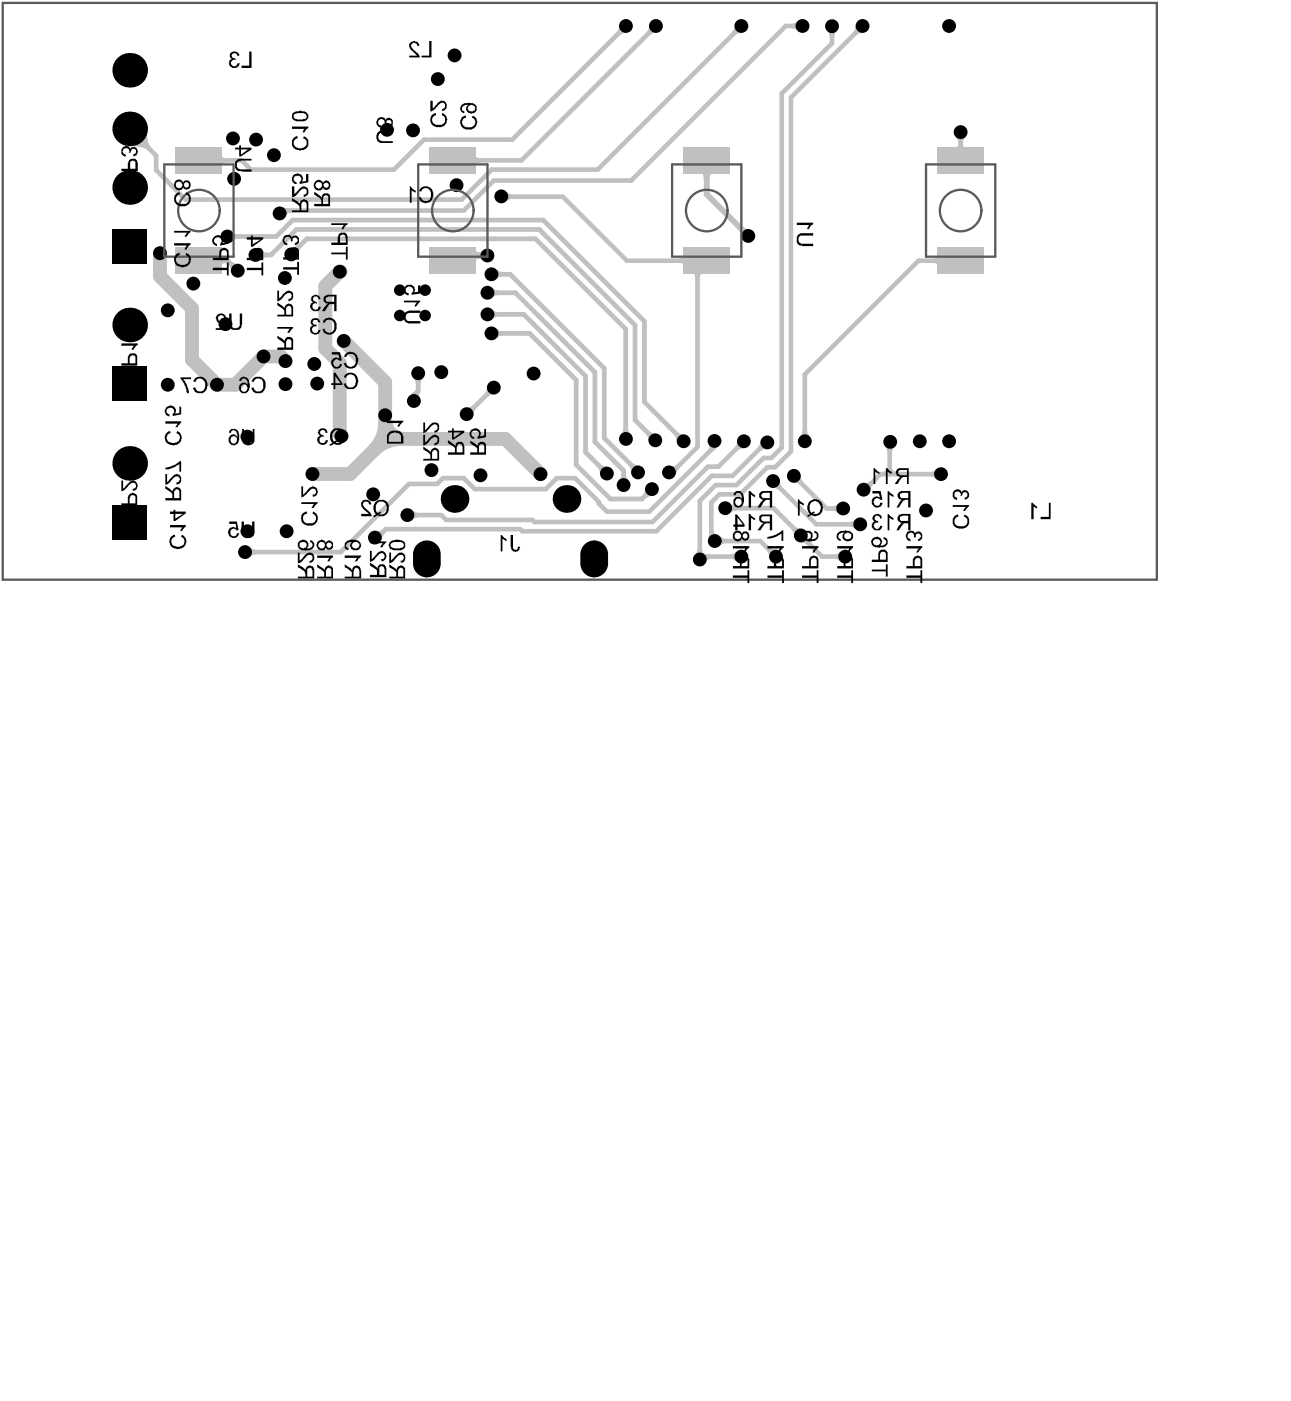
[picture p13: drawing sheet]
<svg xmlns="http://www.w3.org/2000/svg" width="186mm" height="202mm" viewBox="0 0 186 202" stroke-linecap="round" stroke-linejoin="round" font-family="sans-serif">
<path d="M.4 .4h166.5v83.2h-166.5z" fill="none" stroke="#5a5a5a" stroke-width=".33"/>
<g fill="#c0c0c0">
<path d="M138.3 20.6h.6v.2a.38 .38 0 0 0 .4 .4h-1.4a.52 .52 0 0 0 .4-.6z"/>
<path d="M137.9 19.8h1.4l-.3 .4-.1 .4h-.6l-.1-.4z"/>
<path d="M134.2 68.1l.5-.1 .4-.3v1.4l-.4-.3-.5-.1z"/>
<path d="M134.6 37.3h.3a.38 .38 0 0 0 .4-.3v1.3a.51 .51 0 0 0-.7-.3z"/>
<path d="M127.7 64.4l1.4 .1-.3 .4-.1 .4h-.7l-.1-.5z"/>
<path d="M127.4 68.1a.59 .59 0 0 0 .6-.7h.7a.59 .59 0 0 0 .7 .7l-1 .6z"/>
<path d="M120.4 80l.5-.1 .3-.3v1.4l-.3-.3-.5-.1z"/>
<path d="M120.1 73l.5-.1 .3-.2v1.4l-.3-.3-.5-.1z"/>
<path d="M119.3 4.5h1.4l-.2 .4-.1 .4h-.7l-.1-.4z"/>
<path d="M115.6 78.3l.9-1 .1 .4 .3 .4-.5 .5-.4-.3z"/>
<path d="M110.6 79.5l.5-.5 .4 .2 .4 .1-.9 1-.1-.5z"/>
<path d="M114.2 3.4l.5-.1 .4-.2v1.3l-.4-.2-.5-.1z"/>
<path d="M103.8 77.4l.4 .2 .5 .1v.7l-.5 .1-.4 .3z"/>
<path d="M105.4 80l.5-.1 .4-.3v1.4l-.4-.3-.5-.1z"/>
<path d="M105.3 72.6l.4 .3 .5 .1v.7l-.5 .1-.4 .2z"/>
<path d="M106.3 63.7l1 1h-.4l-.4 .3-.5-.5 .3-.4z"/>
<path d="M106.6 33.3l.6-.6 .4 .3h.4l-1 1-.1-.4z"/>
<path d="M106 3.8l1 .9-.5 .1-.4 .3-.5-.5 .3-.4z"/>
<path d="M100.6 79.2h.7l.1 .4 .3 .4h-1.4l.2-.4z"/>
<path d="M101.3 79.8l1.2 .2 .1 .6-.5 .1-.2 .4z"/>
<path d="M96.8 67.2h.5l.3-.2 .3 .7-.4 .8z"/>
<path d="M100 39.5h1.3a.52 .52 0 0 0-.3 .7h-.7v-.3a.38 .38 0 0 0-.3-.4z"/>
<path d="M98 37.3h.2a.38 .38 0 0 0 .4-.3v1.3a.51 .51 0 0 0-.6-.3z"/>
<path d="M101.1 25h1.7a.66 .66 0 0 0-.4 .9h-.9a.66 .66 0 0 0-.4-.9z"/>
<path d="M93.1 70.6l.9 1h-.4l-.4 .3-.5-.5 .3-.4z"/>
<path d="M90.8 67.3l.5-.5 .4 .3 .4 .1-1 .9-.1-.5z"/>
<path d="M93.6 3.8l1 .9-.4 .1-.4 .3-.5-.5 .3-.4z"/>
<path d="M86.2 67.5l.5-.5 .4 .2 .5 .1-1 1-.1-.4z"/>
<path d="M71.6 47.4l.4 .3 .4 .1v.6l-.4 .1-.4 .3z"/>
<path d="M71 44.7l.4 .2 .5 .1v.7l-.5 .1-.4 .3z"/>
<path d="M71.6 38.9l.4 .2 .4 .1v.7l-.4 .1-.4 .3z"/>
<path d="M67.4 58.8l.5-.1 .3-.2 .5 .5-.3 .3-.1 .5z"/>
<path d="M68.7 36a.65 .65 0 0 0 .8 .4v.9a.65 .65 0 0 0-.8 .4z"/>
<path d="M68.7 22.5a.51 .51 0 0 0 .6 .3v.7h-.2a.38 .38 0 0 0-.4 .3z"/>
<path d="M59.5 73.6l.4 .3 .4 .1v.7h-.4l-.4 .3z"/>
<path d="M59.2 57l.9-.8 .5 .5-.2 .3 .1 .3z"/>
<path d="M59.6 54.6h1.4l-.2 .3-.1 .5h-.7l-.1-.5z"/>
<path d="M54.4 76.6h.4l.4-.2 .3 .6-.4 .8z"/>
<path d="M36.1 79l.4 .2 .4 .1v.7l-.4 .1-.4 .3z"/>
<path d="M37.6 36.1l.4 .3h.4v.7l-.4 .1-.4 .3z"/>
<path d="M40.7 29.9l.9 .1 .3 .7-.4 .1-.2 .3z"/>
<path d="M32 37a.51 .51 0 0 0 .7 .3v.7h-.3a.38 .38 0 0 0-.4 .3z"/>
<path d="M33.4 37.7l.4 .3 .5 .1-1 .9-.1-.4-.2-.4z"/>
<path d="M33.5 33.4l.4 .3 .4 .1v.7l-.4 .1-.4 .2z"/>
<path d="M32 22.5a.51 .51 0 0 0 .7 .3v.7h-.3a.38 .38 0 0 0-.4 .3z"/>
<path d="M18.7 21.1l2.5-2.5a3.7 3.7 0 0 0 .5 2.6l-.4 .5-1-.5z"/>
<path d="M124.7 69.7l.5-.1 .4-.2 .4 .5-.3 .4-.1 .5z"/>
<path d="M122.6 75.3l.4-.1 .4-.3v1.4l-.4-.2-.4-.1z"/>
<path d="M111.6 70.4l.9-1 .1 .5 .3 .4-.5 .4-.4-.2z"/>
<path d="M115.8 62.1h.7v.5l.3 .4h-1.4l.3-.4z"/>
<path d="M114.6 69.7l.9-1 .1 .4 .3 .4-.5 .5-.4-.3z"/>
<path d="M114.2 76.4l.5-.5 .4 .3 .4 .1-1 .9v-.4z"/>
<path d="M97.3 62.8l.5-.5 .4 .3 .4 .1-1 1v-.5z"/>
<path d="M93.2 62.7l.5-.5 .4 .3h.4l-.9 1-.1-.4z"/>
<path d="M70.2 55.9l1 1-.4 .1-.4 .3-.5-.5 .3-.4z"/>
<path d="M71 41.5l.4 .3 .5 .1v.7l-.5 .1-.4 .2z"/>
<path d="M73.1 27.7l.3 .3h.5v.7l-.5 .1-.4 .3z"/>
<path d="M123.4 3.8l1 .9-.4 .1-.4 .3-.5-.5 .3-.4z"/>
<path d="M102.3 76.9l.7-.4 .1 .4 .3 .2-1.2 .7z"/>
<path d="M89.6 68.5h.7l.1 .4 .3 .4h-1.4l.2-.4z"/>
<path d="M109.7 63.7l.9 1.1-.5 .1-.4 .2-.4-.5 .3-.4z"/>
<path d="M102.3 64.2l1.3 .3-.9 .8-.6-.4 .3-.4z"/>
<path d="M89.9 61.8h.7l.1 .4 .3 .4h-1.4l.2-.3z"/>
<path d="M89.3 3.8l1 .9-.5 .1-.3 .3-.5-.5 .2-.4z"/>
<path d="M68.8 36.4h.5l.3-.2v1.4l-.3-.2-.5-.1z"/>
<path d="M54.6 60.9l2-.6a1.77 1.77 0 0 0 2 2l-.6 2a4.6 4.6 0 0 0-3.4 1.4l-1.4-1.4a4.6 4.6 0 0 0 1.4-3.4z"/>
<path d="M42 35.7l.5-.1 .4-.2 .5 .5-.3 .3-.1 .5z"/>
</g>
<path d="M120 3.8v2.4M138.6 23.1h.1M110.5 63.8h.2M112.8 64.6l-1.5 1.5M114.1 65.1l-2.3 2.3h-1.1M119.2 73.4h2.5M124.6 70.7h.2M128.4 63.8v4.6h-1.4M118.6 80.3h3.4" fill="none" stroke="#c0c0c0" stroke-width=".67"/>
<circle cx="114.5" cy="68.7" r=".33" fill="#c0c0c0"/>
<path d="M113.4 3.7h2.4" fill="none" stroke="#c0c0c0" stroke-width=".67"/>
<g fill="#c0c0c0">
<circle cx="115.8" cy="3.7" r=".33"/>
<circle cx="107" cy="80.3" r=".33"/>
</g>
<path d="M103.8 71.3h3" fill="none" stroke="#c0c0c0" stroke-width=".67"/>
<circle cx="107" cy="3.7" r=".33" fill="#c0c0c0"/>
<path d="M102 37.6l-1.4 1.4M100.6 64.5l-3.6 3.7M101.7 80.3l-.4 .4h-.3" fill="none" stroke="#c0c0c0" stroke-width=".67"/>
<path d="M102 23.1v5" fill="none" stroke="#c0c0c0" stroke-width=".85"/>
<path d="M90.3 63.3h.1M92.1 68.1v.1M93.8 70.6l.1-.2 .2 .2-1.5 1.4" fill="none" stroke="#c0c0c0" stroke-width=".69"/>
<circle cx="90.3" cy="3.7" r=".33" fill="#c0c0c0"/>
<g fill="none" stroke="#c0c0c0" stroke-width=".67">
<path d="M18.7 18.6h.1M112.8 13.5v51.1M114.1 14.1v51M138.6 19.1v4M22.5 22.5v2l4.3 4.3M32.9 37.6l1.4 1.5M40.7 30.4l-.4 .4M65.3 23.1h9.9M72.3 28.3l8.9 .1M73.9 20.1h-12.7l-4.4 4.4M90.5 37.6h11.5M100.6 39v25.5"/>
<path d="M132.5 37.6h6.1M67.3 59.8h.1M116.1 54v9.7M35.4 79.7h13.8M54.1 77.6h.4M63.7 74.3l.7 .7h12.4l.3 .3M75 76.3l.3 .3M83 69h-2.7l-1.6 1.6h-10.2l-1.6-1.6h-3l-.8 .8M86.4 72.4v.2l1.2 1.2h6.1M96.5 68.2h.5M103.1 63.6v.8M103.8 71.3l-1.2 1.2v5.1l.5 .5h6.6l2.3 2.2"/>
<path d="M106.2 70h-2.9l-2.3 2.3v8.4M107.3 63.7l-3.6 3.6h-1.6M110.2 66.1h1.1M110.5 63.8l-4.8 4.9h-3M115.5 77.3l3.1 3M117.8 75.6h6.3M127 68.4l-2.2 2.3M128.4 68.4h7.4M101.7 80.3h5.3"/>
</g>
<g fill="none" stroke="#c0c0c0" stroke-width=".69">
<path d="M36.9 36.8h2.2M70.9 39.6h2.7M70.3 45.4h5.3M70.3 42.2h4.1M70.9 48.1h5.5M84.5 54.3v11l3.1 3M85.8 53.7v10.1M87.2 53.1v10.1l4.9 4.9M90.3 47.5v15.8M91.6 46.9v13.7l2.9 2.9M93 46.4v11.6M88.1 72h4.5"/>
<path d="M104.6 73.3h7l3.9 4"/>
</g>
<path d="M70.3 36.9h-3.2l-.5-.5-1.3 1.2" fill="none" stroke="#c0c0c0" stroke-width=".85"/>
<path d="M60.3 53.8v2.6l-.6 .6v.9" fill="none" stroke="#c0c0c0" stroke-width=".68"/>
<path d="M27.7 44.5v7.4M31.3 55.5h2.6M38 51.4h2.5l.7 .7M46.9 41.3v9l2.1 2.1M45.1 68.4h5.4" fill="none" stroke="#c0c0c0" stroke-width="2"/>
<circle cx="49" cy="39.2" r="1" fill="#c0c0c0"/>
<path d="M23.1 36.5v3.4l4.6 4.6M49 39.2l-2.1 2.1M27.7 51.9l3.6 3.6M38 51.4l-4.1 4.1M49 52.4v10.3l.3 .2M49.6 49.2l6 6v8.1M55.6 63.3h17.3l5.1 5.1M55.6 63.3l-5.1 5.1" fill="none" stroke="#c0c0c0" stroke-width="2"/>
<path d="M32.8 34.1h7.1l2.3-2.3h36.2l14.6 14.6M39.1 36.8l3.7-3.7h35l13.8 13.8M42 36.7l2.3-2.2h32.9l13.1 13M73.6 39.6l13.6 13.5M74.4 42.2l11.4 11.5M75.6 45.4l8.9 8.9M76.4 48.1l6.7 6.7v12.3l5 4.9M93 58l5.6 5.7M85.8 63.8l4.2 4.1v2.1" fill="none" stroke="#c0c0c0" stroke-width=".69"/>
<g fill="none" stroke="#c0c0c0" stroke-width=".67">
<path d="M18.7 18.6l3.8 3.9M90.3 3.7l-16.4 16.4M94.6 3.7l-19.4 19.4M107 3.7l-20.8 20.8h-15.3l-4.3 4.3h-39.8M113.4 3.7l-22.3 22.4h-19.9l-4.3 4.3h-26.2M120 6.2l-7.2 7.3M124.4 3.7l-10.3 10.4M28.7 23.1h6.2l1.3 1.4h20.6M28.7 37.6h4.2M81.2 28.4l9.3 9.2M132.5 37.6l-16.4 16.4M71.2 55.9l-3.8 3.9"/>
<path d="M58.8 74.3h4.9M63.1 69.8h-4.1l-9.8 9.9M75 76.3h-19.3l-1.2 1.3M83 69l3.4 3.4M102.1 67.3l-7.9 8h-17.1M102.7 68.7l-8 7.9h-19.4M103.1 64.4l-9.4 9.4M110.2 66.1l-4 3.9M110.7 67.4l-3.9 3.9M111.5 69.4l6.3 6.2M114.5 68.7l4.7 4.7"/>
</g>
<path d="M102 28.1l6 5.9" fill="none" stroke="#c0c0c0" stroke-width=".85"/>
<g fill="#000">
<path d="M61.6 78v2zM61.6 78a2 2 0 0 1 2 2h-2z"/>
<path d="M59.6 80h2zM60.2 78.6l.9-.5 .5-.1v2h-2l.1-.6z"/>
<path d="M85.7 78v2zM85.7 78a2 2 0 0 1 2 2h-2z"/>
<path d="M83.7 80h2zM84.3 78.6l.9-.5 .5-.1v2h-2l.1-.6z"/>
<path d="M61.6 81.3v2zM59.6 81.3h2v2a2 2 0 0 1-2-2z"/>
<path d="M61.6 81.3h2zM61.6 81.3h2a2 2 0 0 1-2 2z"/>
<path d="M85.7 81.3v2zM83.7 81.3h2v2a2 2 0 0 1-2-2z"/>
<path d="M85.7 81.3h2zM85.7 81.3h2a2 2 0 0 1-2 2z"/>
<circle cx="18.7" cy="18.6" r="2.5"/>
<circle cx="18.7" cy="10.1" r="2.5"/>
<circle cx="33.6" cy="20" r="1"/>
<circle cx="55.8" cy="18.7" r="1"/>
<circle cx="59.6" cy="18.8" r="1"/>
<circle cx="63.2" cy="11.4" r="1"/>
<circle cx="65.6" cy="8" r="1"/>
<circle cx="90.3" cy="3.8" r="1"/>
<circle cx="94.6" cy="3.7" r="1"/>
<circle cx="107" cy="3.7" r="1"/>
<circle cx="115.8" cy="3.8" r="1"/>
<circle cx="120" cy="3.8" r="1"/>
<circle cx="124.4" cy="3.7" r="1"/>
<circle cx="136.9" cy="3.8" r="1"/>
<circle cx="138.6" cy="19.1" r="1"/>
<circle cx="18.7" cy="27.1" r="2.5"/>
<circle cx="23.1" cy="36.5" r="1"/>
<circle cx="32.8" cy="34.1" r="1"/>
<circle cx="33.8" cy="25.8" r="1"/>
<circle cx="34.3" cy="39.1" r="1"/>
<circle cx="36.9" cy="36.8" r="1"/>
<circle cx="36.9" cy="20.1" r="1"/>
<circle cx="39.5" cy="22.4" r="1"/>
<circle cx="40.3" cy="30.8" r="1"/>
<circle cx="42" cy="36.7" r="1"/>
<circle cx="49" cy="39.2" r="1"/>
<circle cx="65.9" cy="26.7" r="1"/>
<circle cx="70.3" cy="36.9" r="1"/>
<circle cx="70.9" cy="39.6" r="1"/>
<circle cx="72.3" cy="28.3" r="1"/>
<circle cx="108" cy="34" r="1"/>
<circle cx="18.7" cy="46.9" r="2.5"/>
<circle cx="24.2" cy="55.5" r="1"/>
<circle cx="24.2" cy="44.8" r="1"/>
<circle cx="27.9" cy="40.9" r="1"/>
<circle cx="31.3" cy="55.5" r="1"/>
<circle cx="32.5" cy="46.8" r="1"/>
<circle cx="38" cy="51.4" r="1"/>
<circle cx="41.1" cy="40.1" r="1"/>
<circle cx="41.2" cy="55.4" r="1"/>
<circle cx="41.2" cy="52.1" r="1"/>
<circle cx="45.3" cy="52.5" r="1"/>
<circle cx="45.8" cy="55.3" r="1"/>
<circle cx="49.6" cy="49.2" r="1"/>
<circle cx="55.6" cy="59.9" r="1"/>
<circle cx="57.7" cy="45.5" r=".83"/>
<circle cx="57.7" cy="41.9" r=".83"/>
<circle cx="59.7" cy="57.9" r="1"/>
<circle cx="60.3" cy="53.8" r="1"/>
<circle cx="61.3" cy="45.5" r=".83"/>
<circle cx="61.3" cy="41.9" r=".83"/>
<circle cx="63.7" cy="53.7" r="1"/>
<circle cx="67.3" cy="59.8" r="1"/>
<circle cx="70.3" cy="42.2" r="1"/>
<circle cx="70.3" cy="45.4" r="1"/>
<circle cx="70.9" cy="48.1" r="1"/>
<circle cx="71.2" cy="55.9" r="1"/>
<circle cx="77" cy="53.9" r="1"/>
<circle cx="18.7" cy="66.9" r="2.5"/>
<circle cx="35.4" cy="79.7" r="1"/>
<circle cx="35.7" cy="76.6" r="1"/>
<circle cx="35.7" cy="63" r="1"/>
<circle cx="41.4" cy="76.6" r="1"/>
<circle cx="45.1" cy="68.4" r="1"/>
<circle cx="49.3" cy="62.9" r="1"/>
<circle cx="53.8" cy="71.3" r="1"/>
<circle cx="54.1" cy="77.6" r="1"/>
<circle cx="58.8" cy="74.3" r="1"/>
<circle cx="62.3" cy="67.8" r="1"/>
<circle cx="65.6" cy="72" r="2"/>
<circle cx="69.3" cy="68.6" r="1"/>
<circle cx="78" cy="68.4" r="1"/>
<circle cx="81.7" cy="72" r="2"/>
<circle cx="87.6" cy="68.3" r="1"/>
<circle cx="90" cy="70" r="1"/>
<circle cx="90.3" cy="63.3" r="1"/>
<circle cx="92.1" cy="68.2" r="1"/>
<circle cx="94.1" cy="70.6" r="1"/>
<circle cx="94.5" cy="63.5" r="1"/>
<circle cx="96.5" cy="68.2" r="1"/>
<circle cx="98.6" cy="63.7" r="1"/>
<circle cx="103.1" cy="63.6" r="1"/>
<circle cx="103.1" cy="78.1" r="1"/>
<circle cx="104.6" cy="73.3" r="1"/>
<circle cx="107.3" cy="63.7" r="1"/>
<circle cx="110.7" cy="63.8" r="1"/>
<circle cx="111.5" cy="69.4" r="1"/>
<circle cx="114.5" cy="68.7" r="1"/>
<circle cx="115.5" cy="77.3" r="1"/>
<circle cx="116.1" cy="63.7" r="1"/>
<circle cx="121.7" cy="73.4" r="1"/>
<circle cx="124.1" cy="75.6" r="1"/>
<circle cx="124.6" cy="70.7" r="1"/>
<circle cx="128.4" cy="63.8" r="1"/>
<circle cx="132.7" cy="63.7" r="1"/>
<circle cx="133.6" cy="73.7" r="1"/>
<circle cx="135.8" cy="68.4" r="1"/>
<circle cx="136.9" cy="63.7" r="1"/>
<circle cx="101" cy="80.7" r="1"/>
<circle cx="107" cy="80.3" r="1"/>
<circle cx="112" cy="80.3" r="1"/>
<circle cx="122" cy="80.3" r="1"/>
</g>
<g fill="#000">
<path d="M16.2 33h5v5h-5z" fill-rule="evenodd"/>
<path d="M16.2 52.8h5v5h-5z" fill-rule="evenodd"/>
<path d="M16.2 72.8h5v5h-5z" fill-rule="evenodd"/>
<path d="M59.6 80l2-2 2 2v1.3l-2 2-2-2z" fill-rule="evenodd"/>
<path d="M83.7 80l2-2 2 2v1.3l-2 2-2-2z" fill-rule="evenodd"/>
</g>
<g fill="#c0c0c0">
<path d="M98.6 35.7h6.7v3.8h-6.7z" fill-rule="evenodd"/>
<path d="M98.6 21.2h6.7v3.9h-6.7z" fill-rule="evenodd"/>
<path d="M62 35.7h6.7v3.8h-6.7z" fill-rule="evenodd"/>
<path d="M62 21.2h6.7v3.9h-6.7z" fill-rule="evenodd"/>
<path d="M135.3 35.7h6.6v3.8h-6.6z" fill-rule="evenodd"/>
<path d="M135.3 21.2h6.6v3.9h-6.6z" fill-rule="evenodd"/>
<path d="M25.4 35.7h6.6v3.8h-6.6z" fill-rule="evenodd"/>
<path d="M25.4 21.2h6.6v3.9h-6.6z" fill-rule="evenodd"/>
</g>
<g fill="none" stroke="#5a5a5a" stroke-width=".33">
<path d="M23.7 23.7h10v13.3h-10zM60.3 23.7h10v13.3h-10zM97 23.7h10v13.3h-10zM133.6 23.7h10v13.3h-10z"/>
<circle cx="28.7" cy="30.4" r="3"/>
<circle cx="65.3" cy="30.4" r="3"/>
<circle cx="102" cy="30.4" r="3"/>
<circle cx="138.6" cy="30.4" r="3"/>
</g>
<g fill="#000">
<path d="M33.2 7.8a.74 .74 0 0 1 .7-.4 .74 .74 0 0 1 .6 .6l-.2 .1a.42 .42 0 0 0-.5-.4 .42 .42 0 0 0-.4 .4l.2 .3 .4 .1v.1a.5 .5 0 0 0-.7 .5 .5 .5 0 0 0 .7 .5l.3-.5h.3a.91 .91 0 0 1-1 .7l-.2-.1a.48 .48 0 0 1-.3-.6h-.1l.1-.1a.43 .43 0 0 1 .4-.5 .72 .72 0 0 1-.3-.7zM36 7.4h.3v2.4h-1.4v-.3h1.1zM42.1 18.3h2.4v.2l-.3 .1-.3 .5h-.3l.2-.4 .2-.1h-1.9zM54.4 19.2l.4-.3h1.9v.2h-1.6a.67 .67 0 0 0-.4 1l.1 .2h.3v.1h1.6v.2h-1.4a.77 .77 0 0 1-.9-.5l-.1-.1zM54.4 17.2a.74 .74 0 0 1 1.2 0l.1 .1v-.1a.52 .52 0 0 1 .5-.2 .52 .52 0 0 1 .4 .3h.1v.2a.63 .63 0 0 1-.6 .8v-.2a.3 .3 0 0 0 .3-.3h.1a.39 .39 0 0 0-.4-.5 .39 .39 0 0 0-.4 .5h-.2a.48 .48 0 0 0-.2-.5 .48 .48 0 0 0-.7 .1v.4v.2l.4 .1v.3a.91 .91 0 0 1-.7-1h.1zM59.1 6.2l.5-.2a.72 .72 0 0 1 .9 .4v.2l-.3 .1a.32 .32 0 0 0-.3-.4 .3 .3 0 0 0-.3-.1 .3 .3 0 0 0-.2 .2 .59 .59 0 0 0 .3 .8v.1a1.89 1.89 0 0 1 .9 1h-1.6v-.3h1.1l-.3-.4a1.4 1.4 0 0 1-.8-1zM61.9 5.9h.4v2.4h-1.5v-.3h1.1zM62.1 14.5h.3v1.1l.4-.2 .2-.4a1.08 1.08 0 0 1 1-.5l.2 .1a.78 .78 0 0 1 .3 .8 .78 .78 0 0 1-.6 .6h-.1v-.3h.1a.44 .44 0 0 0 .3-.6 .44 .44 0 0 0-.8-.1l-.8 .9-.3 .2h-.2zM62.2 16.7l.5-.4h.2v.3a.75 .75 0 0 0-.4 1.2 1.64 1.64 0 0 0 1.3 .2v-.1a.66 .66 0 0 0 .2-1.1l-.2-.1v-.4l.4 .2a1.1 1.1 0 0 1 .2 1.2 1.1 1.1 0 0 1-1 .6 .99 .99 0 0 1-1.1-.5l-.2-.2zM66.6 17l.5-.3 .1 .2v.1a.69 .69 0 0 0-.5 .8 .69 .69 0 0 0 .7 .5l.3 .1v-.1h.5a.7 .7 0 0 0 .3-1l-.2-.2-.2-.1 .1-.3h.1a.97 .97 0 0 1 .5 1.3l-.1 .2a1.09 1.09 0 0 1-.9 .5h-.1a1.08 1.08 0 0 1-1.1-.4 1.08 1.08 0 0 1-.1-1.1h.1zM17.6 21.4a.73 .73 0 0 1 1.1-.2l.1 .3a.6 .6 0 0 1 .7-.3 .6 .6 0 0 1 .4 .6l-.2 .6-.4 .2-.1-.3a.47 .47 0 0 0 .4-.3 .47 .47 0 0 0-.1-.5l-.6 .1v.4l-.3 .1v-.1a.46 .46 0 0 0-.3-.6 .46 .46 0 0 0-.5 .2 .46 .46 0 0 0 .1 .6l.3 .1-.1 .3a.45 .45 0 0 1-.5-.4h-.1zM25.1 35.1h2.4v.2l-.5 .5-.1 .2h-.3l.1-.3 .3-.3h-1.9z"/>
<path d="M25.1 33.3h2.4v.2l-.3 .2-.3 .5h-.3l.4-.6h-1.9zM25.3 36.8l.5-.4h.1l.1 .4a.68 .68 0 0 0-.6 .7 .68 .68 0 0 0 .6 .6v.1a1.11 1.11 0 0 0 1.2-.3 .67 .67 0 0 0-.4-1v-.4h.1a1.06 1.06 0 0 1 .4 1.6h-.1a1.22 1.22 0 0 1-2-.2l-.1-.8h.1zM25.2 28.2l.5-.5h.2l.1 .3a.75 .75 0 0 0-.5 1.2 1.64 1.64 0 0 0 1.3 .2v-.1a.66 .66 0 0 0 .3-1.1l-.3-.1v-.4l.4 .2a1.11 1.11 0 0 1 .3 1.2l-.1 .2a1.37 1.37 0 0 1-2.2-.1l-.1-.2zM30.7 38.6h2v-.7h.3v1.8h-.3v-.7h-2zM30.8 34.2h.1a.8 .8 0 0 1 .9-.2 .8 .8 0 0 1 .4 .8l-.1 .3 .6-.1v-.9h.3v1.1l-1.2 .2-.1-.2a.5 .5 0 0 0 .3-.6 .5 .5 0 0 0-.5-.4h-.1a.47 .47 0 0 0-.5 .5 .47 .47 0 0 0 .4 .5v.3a.91 .91 0 0 1-.7-1zM33.9 23.3l.5-.4h1.9v.3h-1.5l-.2 .1a.49 .49 0 0 0-.5 .3 .49 .49 0 0 0 .2 .5v.2h.3v.1h1.7v.4l-1.6-.1a.78 .78 0 0 1-.8-1zM35.6 38.6h2.1v-.7h.3v1.8h-.3v-.7h-2.1zM40.9 38.6h2v-.8h.2v1.9h-.2v-.8h-2zM40.9 34.1a.97 .97 0 0 1 1.1 0l.1 .2a.48 .48 0 0 1 .5-.3 .48 .48 0 0 1 .5 .3 .65 .65 0 0 1-.5 1h-.1l.1-.3a.34 .34 0 0 0 .4-.3 .34 .34 0 0 0-.4-.4v-.1h-.1v.1a.34 .34 0 0 0-.3 .5h-.2a.49 .49 0 0 0-.2-.6 .49 .49 0 0 0-.7 .1 .49 .49 0 0 0 .1 .7l.2 .1v.3v-.1a.68 .68 0 0 1-.5-1zM42.3 25.3a.83 .83 0 0 1 1.3 .1v.2a.33 .33 0 0 1 0 .5v.1l.6-.1v-1h.3v1.2l-1.3 .2v-.2a.55 .55 0 0 0 0-.9h-.1a.52 .52 0 0 0-.6 .1 .52 .52 0 0 0 0 .7l.3 .1v.2a.73 .73 0 0 1-.7-.8zM42.2 20l.6-.4h.1l.1 .4a.68 .68 0 0 0-.6 .6 .68 .68 0 0 0 .6 .7 .87 .87 0 0 0 1.2-.8v-.3l-.5-.2 .1-.3a.91 .91 0 0 1 .7 1 1.13 1.13 0 0 1-1.5 .9 1.07 1.07 0 0 1-.9-1.4h.1zM42.1 26.9h.4v1.2l.4-.5a1.4 1.4 0 0 1 1-.7 .78 .78 0 0 1 .6 .6 .78 .78 0 0 1-.3 .7l-.4 .2v-.3a.45 .45 0 0 0 .5-.7 .45 .45 0 0 0-.8 0l-.4 .2-.4 .6-.2 .2h-.4z"/>
<path d="M47.8 32.2h2.4v.2l-.4 .2-.2 .5h-.3l.1-.4 .3-.2h-1.9zM47.8 36.4h2.1v-.8h.3v1.9h-.3v-.8h-2.1zM59.1 26.9h.2l.1 .2 .4 .4h.2v.3l-.5-.2-.1-.2v1.9h-.3zM60.7 27.1a1.25 1.25 0 0 1 1.6 .1v.2a1.33 1.33 0 0 1-.5 1.9h-.1a.86 .86 0 0 1-1-.4h-.1l-.2-.4 .3-.1a.73 .73 0 0 0 .9 .6 .73 .73 0 0 0 .6-.8v-.2a.71 .71 0 0 0-.3-.7 .71 .71 0 0 0-.7-.1 .32 .32 0 0 0-.4 .4h-.3zM115 32.1h2.3v.3l-.4 .2-.2 .5h-.2l.1-.5 .2-.1h-1.8zM115 34l.5-.4h1.8v.4h-1.3a.59 .59 0 0 0-.7 .2 .59 .59 0 0 0 0 .7l.2 .3h1.8v.3h-1.5l-.1-.1a.75 .75 0 0 1-.7-.9zM17.5 49.5h2.4v.3l-.4 .2-.2 .3v.2h-.4l.4-.6h-1.8zM23.9 58.9a1.11 1.11 0 0 1 1.1-.3l.1 .1a.7 .7 0 0 1 .1 1l.7-.1v-.9h.2v1.1l-1.1 .2-.1-.2a.53 .53 0 0 0 .2-.7 .53 .53 0 0 0-.7-.3 .48 .48 0 0 0-.4 .5 .48 .48 0 0 0 .4 .5v.3v-.1a.68 .68 0 0 1-.5-1zM26.1 54.4h1.5v.3h-1.2l.3 .3v.2l.3 .3 .2 .8v.4h-.2l-.2-.8h-.1l-.4-1-.2-.2zM28.1 54.6l.1-.1a1.16 1.16 0 0 1 1.2 0 1.16 1.16 0 0 1 .5 1.2v.4a1.08 1.08 0 0 1-1.6 .5l-.2-.1-.2-.4h-.1v-.1l.4-.1v.1a.74 .74 0 0 0 .8 .5 .74 .74 0 0 0 .6-.8 .83 .83 0 0 0-.9-1.1l-.4 .2-.1 .3-.3-.1zM31.2 45.6a.76 .76 0 0 1 .7-.4 .76 .76 0 0 1 .7 .5h.1v.2l-.4 .1a.44 .44 0 0 0-.5-.5 .44 .44 0 0 0-.3 .6l.5 .6a1.1 1.1 0 0 1 .7 .9h-1.6v-.3h1.2l-.5-.5a1.36 1.36 0 0 1-.7-1zM33.1 45.2h.3v1.4a.61 .61 0 0 0 .3 .7 .61 .61 0 0 0 .8-.2l.1-.1v-1.8h.3v1.6a.78 .78 0 0 1-1.1 .8 .88 .88 0 0 1-.7-1z"/>
<path d="M36.5 54.5h.1a1.1 1.1 0 0 1 1.3 0 1.1 1.1 0 0 1 .4 1.2 1.04 1.04 0 0 1-.6 1 1.04 1.04 0 0 1-1.1-.1l-.2-.3-.1-.3 .2-.1 .1 .2a.7 .7 0 0 0 .9 .4 .7 .7 0 0 0 .5-.8v-.1a.79 .79 0 0 0-.9-1h-.1l-.3 .3-.1 .2-.3-.1zM40 47.2h2.3v.1l-.5 .6v.1h-.4l.4-.6h-1.8zM40 41.9h.3v1.2l.4-.4a1.4 1.4 0 0 1 1-.8 .74 .74 0 0 1 .5 1.2l-.2 .3-.4 .1v-.4h.1a.32 .32 0 0 0 .3-.4h.1l-.1-.1a.45 .45 0 0 0-.4-.3 .45 .45 0 0 0-.4 .2l-.3 .2a1.1 1.1 0 0 1-.9 .8zM44.8 46.2h.1a.68 .68 0 0 1 .7-.3 .68 .68 0 0 1 .6 .6l-.4-.1a.33 .33 0 0 0-.2-.3 .33 .33 0 0 0-.3 .1 .37 .37 0 0 0-.1 .5 .37 .37 0 0 0 .5 .1v.3h-.1a.48 .48 0 0 0-.6 .5 .48 .48 0 0 0 .6 .4l.2-.1 .1-.3h.4l-.1 .3a.75 .75 0 0 1-1.2 .2 .72 .72 0 0 1 0-1.1h.2a.72 .72 0 0 1-.4-.8zM44.9 42.9a.76 .76 0 0 1 1.3 0l.1 .2-.4 .1a.37 .37 0 0 0-.3-.4 .37 .37 0 0 0-.4 .4 .37 .37 0 0 0 .4 .3l.2 .3h-.1a.45 .45 0 0 0-.6 .4 .45 .45 0 0 0 .6 .4h.1l.2-.4 .3 .1a.73 .73 0 0 1-.6 .6 .73 .73 0 0 1-.8-.3l-.2-.2v-.4l.1-.2 .4-.2-.3-.1v-.3h-.1zM46.7 46.2a1.12 1.12 0 0 1 1.7 0l.2 .5a1.23 1.23 0 0 1-1.3 1.6l-.1-.1a.72 .72 0 0 1-.7-.7l.4-.1v.2a.71 .71 0 0 0 .8 .4 .71 .71 0 0 0 .5-.8l.1-.1-.1-.2a.7 .7 0 0 0-.4-.7 .7 .7 0 0 0-.9 .2v.2l-.4-.1h.1zM47.9 50.8h1.2l.2 1.2-.3 .1a.49 .49 0 0 0-.7-.2 .49 .49 0 0 0-.2 .7 .43 .43 0 0 0 .5 .3 .43 .43 0 0 0 .4-.3l.3-.1a.73 .73 0 0 1-.5 .7 .73 .73 0 0 1-.8-.4 .72 .72 0 0 1 .3-1.1l.3-.1v.1h.4l-.2-.5h-.9zM49.7 51.2h.1a.99 .99 0 0 1 1.1-.4 .99 .99 0 0 1 .7 .9h.1a1.55 1.55 0 0 1-.6 1.4 1.05 1.05 0 0 1-1.4-.3l-.1-.4 .3-.1v.1a.69 .69 0 0 0 .7 .5 .69 .69 0 0 0 .7-.6 1.11 1.11 0 0 0-.3-1.1 .63 .63 0 0 0-1 .3h-.3zM49.7 54.1a1.15 1.15 0 0 1 1.3-.2 1.15 1.15 0 0 1 .7 1.1 1.32 1.32 0 0 1-.7 1.1 1.04 1.04 0 0 1-1.3-.6l-.1-.1 .3-.1a.78 .78 0 0 0 1 .6 1.14 1.14 0 0 0 0-1.8l-.1-.1h-.5v.1a.3 .3 0 0 0-.3 .3l-.1 .1-.2-.1zM58.3 43.4h2.4v.1l-.4 .3-.2 .4h-.3l.3-.6h-1.8zM58.5 45.1l.5-.3h1.7v.3h-1.4a.61 .61 0 0 0-.8 .6 .61 .61 0 0 0 .8 .6h1.4v.4h-1.4a.88 .88 0 0 1-1-.8v-.5zM58.4 41.4a.87 .87 0 0 1 1.4 .1l.1 .4-.2 .3 .6-.1v-.9h.4v1.2l-1.3 .1v-.2l.2-.2a.53 .53 0 0 0-.2-.6 .53 .53 0 0 0-.7 0 .41 .41 0 0 0-.2 .5 .41 .41 0 0 0 .5 .3v.3a.72 .72 0 0 1-.6-1.1z"/>
<path d="M17.5 69.3h.3v1.2l.6-.7a.83 .83 0 0 1 1.1-.4 .79 .79 0 0 1 0 1.4l-.3 .1-.1-.4h.2a.43 .43 0 0 0 .3-.6 .43 .43 0 0 0-.7-.1l-.9 .9-.2 .2h-.3zM23.9 60.8h2.2v.2l-.4 .4-.1 .2h-.3l.3-.5h-1.7zM24.5 75.8h2.3v.2l-.5 .4v.2h-.3l.3-.5h-1.8zM23.9 67.5l1.2-.4 .7-.4 .1-.2h.2v1.6h-.2v-1.1l-.5 .2-.1 .2-.9 .3h-.5zM23.9 68.4h.2v1.2l.5-.5a1.22 1.22 0 0 1 .9-.7h.1a.83 .83 0 0 1 .2 1.4l-.3 .1v-.3l.3-.1a.47 .47 0 0 0 0-.6 .47 .47 0 0 0-.5-.2l-.4 .4-.5 .7-.3 .1h-.2zM23.9 62.7l.4-.5 .2-.1 .1 .4a.7 .7 0 0 0-.4 1.1l.1 .1a1.13 1.13 0 0 0 1.6-.2l.1-.5h-.1l-.1-.3-.3-.2v-.3a.89 .89 0 0 1 .7 1 1.01 1.01 0 0 1-1 1v.1l-.5-.1a.96 .96 0 0 1-.8-1.4zM24.6 77.4l.6-.3 .1 .3h-.1a.78 .78 0 0 0-.4 1.1 1.23 1.23 0 0 0 1.8 0v-.1a.72 .72 0 0 0-.5-1l.1-.2a.98 .98 0 0 1 .7 .9 .98 .98 0 0 1-.7 1h-.1a1.23 1.23 0 0 1-1.1 0 .95 .95 0 0 1-.6-1zM33.1 75.2h1.1l.2 1.3h-.3a.49 .49 0 0 0-.7-.1 .49 .49 0 0 0-.1 .7 .44 .44 0 0 0 .5 .3 .44 .44 0 0 0 .4-.5h.3a.81 .81 0 0 1-1.1 .7 .81 .81 0 0 1-.3-1.3l.1-.1 .4-.2 .5 .2-.1-.6h-.9zM34.9 75.2h.3v1.4a.66 .66 0 0 0 .8 .8v-.1a.48 .48 0 0 0 .4-.6v-1.5h.3v1.5a.76 .76 0 0 1-.8 .9 .75 .75 0 0 1-1-.7zM34.9 61.9h.3v1.4l.1 .1a.53 .53 0 0 0 .7 .5 .3 .3 0 0 0 .4-.3l.1-.1v-1.6h.2v1.3a.87 .87 0 0 1-.9 1.1 .92 .92 0 0 1-.9-.7zM43.5 72.5h2.3v.1l-.4 .4-.1 .3h-.4l.4-.6h-1.8zM43.6 74.1l.5-.3h.1l.1 .3a.74 .74 0 0 0-.6 .9 .74 .74 0 0 0 1 .5 .73 .73 0 0 0 .8-.4 .73 .73 0 0 0-.2-.9l-.2-.1 .1-.3a1.05 1.05 0 0 1 .6 1.2 1.05 1.05 0 0 1-1.1 .8 1.14 1.14 0 0 1-1.2-1.5h.1z"/>
<path d="M43.5 70.2h.2v1.2l.7-.7a.75 .75 0 0 1 .9-.4 .75 .75 0 0 1 .5 .8l-.2 .4-.3 .2h-.1l-.1-.3a.43 .43 0 0 0 .5-.6 .43 .43 0 0 0-.8-.1l-.9 .9-.4 .2zM46 62h.1a.64 .64 0 0 1 .7-.2 .64 .64 0 0 1 .4 .5l.1 .1-.4 .1a.4 .4 0 0 0-.5-.5 .4 .4 0 0 0 0 .7l.3 .1 .1 .3a.46 .46 0 0 0-.7 .1 .46 .46 0 0 0 .2 .7 .46 .46 0 0 0 .6-.2l.1-.2h.3a.76 .76 0 0 1-.9 .7 .79 .79 0 0 1-.6-1.1l.4-.2-.4-.4zM52.1 72.5a.85 .85 0 0 1 1.4 0v.3l-.3-.1a.43 .43 0 0 0-.6-.3 .43 .43 0 0 0-.1 .7l1 .9 .1 .5h-1.5v-.4h1.1l-1.1-1zM53.4 78.1h2.3v.2l-.4 .3-.1 .4h-.3v-.2l.3-.4h-1.8zM55.8 60.7h2.4v.2l-.4 .3-.2 .4h-.2v-.2l.3-.4h-1.9zM61.1 62.7h.2v1.2l.5-.4a1.4 1.4 0 0 1 1-.8 .79 .79 0 0 1 .6 .7 .79 .79 0 0 1-.4 .8l-.3 .1v-.4a.46 .46 0 0 0 .4-.3 .46 .46 0 0 0-.2-.5h-.2a1.15 1.15 0 0 0-.9 .7l-.5 .5h-.2zM61.1 61h.2v1.1l.5-.4a1.1 1.1 0 0 1 .9-.7 .62 .62 0 0 1 .7 .7v.3l-.3 .3-.4 .1v-.3h.1a.48 .48 0 0 0 .2-.7 .34 .34 0 0 0-.6 0l-.4 .3a1.63 1.63 0 0 1-.9 .8zM67.9 62.1h.1a.72 .72 0 0 1 .7-.3 .72 .72 0 0 1 .6 .5h.1v.4l-.2 .3 .7-.2v-.9h.2v1.2l-1.2 .2v-.2a.49 .49 0 0 0 .2-.6 .49 .49 0 0 0-.5-.4 .34 .34 0 0 0-.5 .3l-.1 .1a.34 .34 0 0 0 .3 .5l.1 .1v.2h-.1a.68 .68 0 0 1-.5-1zM72.2 77.2h.2l.3 .4 .4 .2v.3l-.6-.4v1.9h-.3zM73.7 77.2h.3v1.6a.4 .4 0 0 0 .2 .5 .4 .4 0 0 0 .5-.1v-.3h.3v.2h-.1a.44 .44 0 0 1-.5 .5h-.4l-.2-.3zM105.7 78.8h2.4v.3a.59 .59 0 0 0-.5 .5l-.3 .1v-.3l.3-.3h-1.9zM108 70.9h.3l.3 .4 .4 .1v.3h-.2l-.4-.3v1.8h-.4z"/>
<path d="M108 74.1h.3v.2l.2 .3 .5 .1v.4l-.6-.4v1.8h-.4zM110.7 78.8h2.4v.3l-.3 .1-.3 .5h-.2v-.3l.3-.3h-1.9zM110.7 77.4l1.2-.2v-.1l.6-.2 .3-.4h.2v1.5h-.2v-1.1l-.3 .2a2.79 2.79 0 0 1-1.7 .6l-.1 .1zM115.1 72h.2l.2 .4 .5 .2v.4l-.6-.4v1.8h-.3zM115.7 78.8h2.4v.3l-.5 .4-.1 .2h-.3l.1-.3 .3-.3h-1.9zM120.8 78.8h2.3a.64 .64 0 0 1-.4 .6l-.2 .3h-.3l.4-.6h-1.8zM125.9 70.9h1.2l.2 1.2h-.3l-.2-.1a.53 .53 0 0 0-.7 .2 .53 .53 0 0 0 .2 .7l.1 .1a.38 .38 0 0 0 .4 0 .38 .38 0 0 0 .2-.4v-.1h.3a.77 .77 0 0 1-.9 .7 .77 .77 0 0 1-.6-.9v-.1a.8 .8 0 0 1 1.2-.4l-.2-.6h-.9zM126 67.6h.2l.3 .4 .4 .1v.3h-.1l-.5-.3v1.7h-.3zM126 74.5a.72 .72 0 0 1 1.2 .1v.1h.1l-.3 .1a.41 .41 0 0 0-.5-.4 .41 .41 0 0 0-.3 .6l.3 .2h.2v.2a.44 .44 0 0 0-.6 .3 .44 .44 0 0 0 .4 .6 .44 .44 0 0 0 .5-.4l.1-.1 .2 .1a.74 .74 0 0 1-1.2 .5 .65 .65 0 0 1-.3-.6 .65 .65 0 0 1 .4-.6h-.2a.48 .48 0 0 1 0-.7zM127.8 67.6h.3l.4 .5h.2v.3l-.6-.3v1.7h-.3zM128.1 70.9h.1l.3 .3 .4 .2v.3h-.1l-.5-.3v1.8h-.2zM128.1 74.1h.1l.5 .6h.2v.3h-.2l-.4-.3v1.8h-.2z"/>
<path d="M130.8 78.8h2.3a.64 .64 0 0 1-.5 .6l-.1 .3h-.3l.4-.6h-1.8zM130.9 76.8l.6-.3v.1h.1a.3 .3 0 0 1 .4 .3v.1a.48 .48 0 0 1 .5-.3 .48 .48 0 0 1 .5 .3 .65 .65 0 0 1-.4 1h-.1l.1-.3a.34 .34 0 0 0 .3-.3 .34 .34 0 0 0-.3-.4v-.1h-.2v.1a.34 .34 0 0 0-.3 .5h-.2a.48 .48 0 0 0-.2-.6 .48 .48 0 0 0-.7 .2 .48 .48 0 0 0 .1 .6l.3 .1v.3l-.1-.1a.68 .68 0 0 1-.5-1zM137.5 72.9h2.3v.2l-.3 .2-.3 .4h-.2l.3-.6h-1.8zM137.5 74.7l.6-.5h.1l.1 .3-.1 .1a.7 .7 0 0 0-.5 .8 .7 .7 0 0 0 .9 .5v.1l.2-.1a.78 .78 0 0 0 .8-1l-.2-.2-.3-.1 .1-.4a1.07 1.07 0 0 1 .2 1.9l-.4 .2a1.32 1.32 0 0 1-1.3-.4 1.27 1.27 0 0 1-.2-1.2zM137.5 70.9a.68 .68 0 0 1 1.2 0l.1 .1v-.1a.65 .65 0 0 1 1 .2 .65 .65 0 0 1-.5 .9l-.1 .1v-.3a.38 .38 0 0 0 .4-.5 .38 .38 0 0 0-.7-.1l-.1 .3h-.2a.44 .44 0 0 0-.3-.6 .44 .44 0 0 0-.6 .4 .34 .34 0 0 0 0 .3 .34 .34 0 0 0 .4 .2v.1v.2a.76 .76 0 0 1-.6-.8zM148.8 72.5h.2l.5 .6h.1v.3l-.5-.3v1.8h-.3zM151.3 72.5h.3v2.4h-1.5v-.3h1.2zM43 79.7h.2v1.2l.7-.7a1.09 1.09 0 0 1 .9-.5l.1 .1a.3 .3 0 0 1 .4 .4 .77 .77 0 0 1-.5 1l-.1 .1v-.4a.43 .43 0 0 0 .4-.6 .43 .43 0 0 0-.7-.1l-.3 .2a2 2 0 0 1-1 .9h-.1zM45.8 80.2h2.2v.2l-.4 .3-.1 .3h-.3l.3-.5h-1.7zM49.7 80.2h2.4v.1l-.4 .4-.2 .3h-.3h.1l.1-.4 .2-.1h-1.9zM53.4 79.5h.2v1.2l.5-.5a1.4 1.4 0 0 1 1.1-.7 .78 .78 0 0 1 .5 .8 .78 .78 0 0 1-.6 .7l-.1-.3a.44 .44 0 0 0 .5-.5 .44 .44 0 0 0-.6-.4l-.6 .5a1.1 1.1 0 0 1-.9 .8zM56.2 79.7h.2v1.2l.7-.7a.92 .92 0 0 1 1.1-.4v.1a.34 .34 0 0 1 .3 .5v.1v.3h-.1a.35 .35 0 0 1-.5 .4v.1l-.1-.4a.49 .49 0 0 0 .4-.3 .49 .49 0 0 0-.1-.5 1.04 1.04 0 0 0-1.1 .6l-.3 .4-.3 .2h-.2z"/>
<path d="M105.7 83h2.2v-.7h.2v1.8h-.2v-.7h-2.2zM110.7 83h2.1v-.7h.3v1.8h-.3v-.7h-2.1zM115.7 83h2.1v-.7h.3v1.8h-.3v-.7h-2.1zM120.8 83h2v-.7h.3v1.8h-.3v-.7h-2zM125.8 82.2h2v-.8h.3v1.8h-.3v-.8h-2zM130.8 83h2v-.7h.3v1.8h-.3v-.7h-2z"/>
<path d="M42.4 16.6a1.86 1.86 0 0 1 1.6-.2 .4 .4 0 0 1 .2 .5 .4 .4 0 0 1-.5 .3h-.1a1.35 1.35 0 0 1-1.2-.2zM42.2 16.3a.77 .77 0 0 0 .3 1.1l.6 .1a1.04 1.04 0 0 0 1.3-.4 .68 .68 0 0 0-.6-1l-.3-.1-.4 .1a.44 .44 0 0 0-.6 .1z"/>
<path d="M67.6 15.3h.1a.53 .53 0 0 1 .8 .1v.1a.51 .51 0 0 1-.7 .6v-.1a.42 .42 0 0 1-.2-.7zM66.6 15.1v.1a.63 .63 0 0 0 .1 1l.3 .1v-.2a.43 .43 0 0 1-.3-.5 .43 .43 0 0 1 .4-.4l.5-.1h-.1a.66 .66 0 0 0-.3 .7 .66 .66 0 0 0 .6 .5l.2 .1a.77 .77 0 0 0 .8-.9 .77 .77 0 0 0-1-.6l-.1-.1-.1 .1h-.6v.1z"/>
<path d="M18.9 23.3l.2-.1h.2v.1a.26 .26 0 0 1 .3 .1 .26 .26 0 0 1-.1 .3v.6h-.7zM18.6 23.1l-.1 .4h-.1v.8h-.9v.4h2.4v-1.3h-.1v-.1a.66 .66 0 0 0-1-.3z"/>
<path d="M26.6 26.5a.31 .31 0 0 1 .4-.2 .31 .31 0 0 1 .2 .3 .36 .36 0 0 1-.4 .5 .36 .36 0 0 1-.2-.6zM25.5 26.3h.1v-.1a.5 .5 0 0 1 .7 .5 .5 .5 0 0 1-.7 .4 .39 .39 0 0 1-.2-.6zM25.2 26.2v.1a.75 .75 0 0 0 .4 1.1l.1 .1 .4-.1a.32 .32 0 0 0 .3-.4l.1 .1a.6 .6 0 0 0 .8 .1 .84 .84 0 0 0-.1-1.2h-.1a.39 .39 0 0 0-.6 .3l-.1 .1a.66 .66 0 0 0-1.1-.3z"/>
<path d="M32 36.2l.1-.1a.38 .38 0 0 1 .4 0 .38 .38 0 0 1 .2 .3v.8h-.8zM31.8 35.9l-.2 .4v.9h-.9v.3h2.3v-.9a.71 .71 0 0 0-.3-.7 .71 .71 0 0 0-.7-.1z"/>
<path d="M34.8 21.6h1l-1 .7zM33.9 21.3v.3h.6v1h.3l1.5-1v-.3h-1.5v-.3h-.3v.3z"/>
<path d="M36.5 34.6h1.1l-1.1 .7zM35.6 34.2v.4h.6v1h.3l1.5-1.1v-.3h-1.5v-.2h-.3v.2z"/>
<path d="M37 36.2l.1-.1a.47 .47 0 0 1 .6 .5v.6h-.8zM36.7 36l-.1 .2v1h-1v.3h2.4v-1a.67 .67 0 0 0-.4-.7 .67 .67 0 0 0-.8 .2z"/>
<path d="M42.1 36.1l.2-.1a.38 .38 0 0 1 .4 0 .38 .38 0 0 1 .2 .4v.7h-.9zM42 35.8l-.2 .4v.9h-.9v.4h2.2v-1a.68 .68 0 0 0-.8-.8z"/>
<path d="M43.5 29.3h.1a.3 .3 0 0 1 .3-.2 .3 .3 0 0 1 .3 .2v1.1h-.7zM42.1 28.6v.4l.5 .3h.2l.4 .5v.6h-1.1v.2h2.4v-1.1a.64 .64 0 0 0-.4-.7 .64 .64 0 0 0-.8 .3l-.1 .3-.3-.4z"/>
<path d="M46.7 28.3l.2-.1h.2a.26 .26 0 0 1 .3 .2 .26 .26 0 0 1 0 .3v.7h-.8zM45.3 27.6v.5l.5 .3a.42 .42 0 0 1 .5 .4h.1v.6h-1.1v.4h2.3v-1.1a.59 .59 0 0 0-.2-.7 .59 .59 0 0 0-.7 0l-.2 .1-.1 .4-.3-.3z"/>
<path d="M46.7 26.5a.37 .37 0 0 1 .6 0 .37 .37 0 0 1-.1 .6h-.1h-.2a.34 .34 0 0 1-.2-.6zM45.6 26.4h.1a.46 .46 0 0 1 .7 .1 .46 .46 0 0 1-.2 .6l-.1 .1a.55 .55 0 0 1-.5-.2 .55 .55 0 0 1 0-.6zM45.4 26.2l-.1 .2a.76 .76 0 0 0 .7 1.1l.4-.1 .2-.3a.55 .55 0 0 0 .6 .3 .55 .55 0 0 0 .4-.5l.1-.1v-.2h-.1a.57 .57 0 0 0-.3-.5 .57 .57 0 0 0-.6 .1l-.1 .2a.7 .7 0 0 0-1.2-.2z"/>
<path d="M49.1 33.9l.3-.1h.2v.1a.26 .26 0 0 1 .2 .1 .26 .26 0 0 1 0 .3l.1 .1v.6h-.8zM48.9 33.7l-.2 .5v.8h-.9v.3h2.4v-1.2h-.1v-.2a.66 .66 0 0 0-1-.3z"/>
<path d="M18.8 51.4l.1-.1a.37 .37 0 0 1 .6 .2v.9h-.8zM18.6 51.2l-.2 .3v.9h-.9v.4h2.3v-1a.7 .7 0 0 0-.3-.8 .7 .7 0 0 0-.9 .2z"/>
<path d="M34.6 54.6l-.1 .4h.4v-.1a.44 .44 0 0 1 .4-.3 .44 .44 0 0 1 .4 .4v.5a.63 .63 0 0 0-.7-.3 .63 .63 0 0 0-.5 .5v.1a.74 .74 0 0 0 .6 1 .74 .74 0 0 0 .9-.8v-.7a.79 .79 0 0 0-1.1-.9h-.1zM34.8 55.7h.1a.39 .39 0 0 1 .4-.2 .39 .39 0 0 1 .3 .3 .42 .42 0 0 1 .1 .4 .42 .42 0 0 1-.4 .3l-.1 .1-.3-.2z"/>
<path d="M41.4 49a.38 .38 0 0 1 .4-.1 .38 .38 0 0 1 .2 .4v.8h-.7zM40 48.4v.4l1 .7v.6h-1v.4h2.3v-1.2a.59 .59 0 0 0-.3-.6 .59 .59 0 0 0-.7 .1h-.1l-.2 .5v-.2l-.2-.2z"/>
<path d="M41.4 44.2a.39 .39 0 0 1 .5 0 .39 .39 0 0 1 .1 .4v.8h-.7v-1h.1zM40 43.6v.4l.9 .6 .1 .2v.6h-1v.3h2.3v-1.1a.6 .6 0 0 0-.4-.7 .6 .6 0 0 0-.7 .2h-.1l-.1 .4-.3-.5z"/>
<path d="M47 43l.4-.2h.8v.7h-.7a.34 .34 0 0 1-.5-.2l-.1-.1zM46.7 42.9v.1a.6 .6 0 0 0 .6 .8l-.3 .2v.1l-.1 .1-.5 .7h.5l.6-1h.7v1h.4v-2.4h-1.4z"/>
<path d="M48.4 54.3l.7 1h-.7zM48.1 53.8v1.5h-.3v.2h.3v.6h.3v-.6h1v-.2l-1-1.5z"/>
<path d="M18.8 71.6a.42 .42 0 0 1 .5-.1 .42 .42 0 0 1 .2 .5v.6h-.8zM18.5 71.4l-.1 1.2h-.9v.3h2.3v-.9a.69 .69 0 0 0-.4-.8 .69 .69 0 0 0-.8 .2z"/>
<path d="M25.2 70.8h.1a.27 .27 0 0 1 .2-.2 .27 .27 0 0 1 .3 .2l.1 .1v1h-.8zM23.9 70.1v.4l.8 .5 .2 .3v.6h-1v.3h2.2v-1.2a.6 .6 0 0 0-.3-.7 .6 .6 0 0 0-.8 .3l-.1 .3-.4-.4z"/>
<path d="M25.3 74.1h1.1l-1.1 .7zM24.5 73.8v.3h.5v1.1h.3l1.5-1.1v-.3h-1.5v-.2h-.3v.2z"/>
<path d="M33.1 62.1l-.1 .3 .3 .1 .1-.3a.46 .46 0 0 1 .5 0 .46 .46 0 0 1 .3 .5l.1 .3a.71 .71 0 0 0-.9-.2 .71 .71 0 0 0-.4 .8 .72 .72 0 0 0 .7 .7 .72 .72 0 0 0 .7-.7 1.83 1.83 0 0 0-.1-1.5 .97 .97 0 0 0-1.1 0zM33.4 63h.2a.46 .46 0 0 1 .6 .2 .46 .46 0 0 1-.1 .5 .44 .44 0 0 1-.5 .3 .44 .44 0 0 1-.4-.4z"/>
<path d="M43 78.3v.2a.93 .93 0 0 0 1.2 .9h.2a.89 .89 0 0 0 .9-1l-.4-.4h-.2v.2a.43 .43 0 0 1 .4 .5 .43 .43 0 0 1-.4 .4h-.5a.63 .63 0 0 0 .3-.6 .63 .63 0 0 0-.5-.5 .86 .86 0 0 0-1 .3zM43.2 78.4a.72 .72 0 0 1 1 .1v.1a.59 .59 0 0 1-.6 .5 .48 .48 0 0 1-.4-.6z"/>
<path d="M47.1 78.5h.1a.36 .36 0 0 1 .6-.1 .36 .36 0 0 1-.1 .6l-.1 .1-.4-.1zM45.9 78.7a.5 .5 0 0 1 1 0 .5 .5 0 0 1-1 0zM45.8 78.2v.2a.74 .74 0 0 0 .2 .9 .74 .74 0 0 0 .9-.1l.1-.2v.1a.57 .57 0 0 0 .8 .2 .57 .57 0 0 0 .2-.8 .6 .6 0 0 0-1-.3l-.1 .1a.3 .3 0 0 0-.3-.3l-.3-.1z"/>
<path d="M48 62.4a.8 .8 0 0 1 1.1-.3 .8 .8 0 0 1 .4 1 .53 .53 0 0 1-.4 .6l-.1 .2-.6-.1 .3-.1-.1-.2-.3 .1-.1 .1a1.38 1.38 0 0 1-.2-1.3zM47.7 62.3v.2a1.34 1.34 0 0 0 .3 1.4l-.5 .2 .1 .2 .4-.1 .1-.2a1.15 1.15 0 0 0 1.3-.1 1.15 1.15 0 0 0 .4-1.2 1.01 1.01 0 0 0-1-.9l-.1-.1v.1h-.4z"/>
<path d="M50.8 78.4a.57 .57 0 0 1 .7-.2 .57 .57 0 0 1 .4 .6h-.1a.48 .48 0 0 1-.4 .3 .48 .48 0 0 1-.5-.1l-.1-.2zM49.8 78.2l-.1 .5a.57 .57 0 0 0 .5 .7l.1-.3h-.1a.36 .36 0 0 1-.3-.3 .36 .36 0 0 1 .2-.4l.2-.2h.5a.72 .72 0 0 0-.1 1 .72 .72 0 0 0 1 .1 .65 .65 0 0 0 .4-.6 .65 .65 0 0 0-.3-.6 1.62 1.62 0 0 0-1.6-.1z"/>
<path d="M54.3 72.7a.77 .77 0 0 1 .9-.4 .77 .77 0 0 1 .5 .8 .87 .87 0 0 1-.1 .9 .87 .87 0 0 1-.9 .2l-.1-.1h.4l-.1-.3-.4 .2v.1a1.38 1.38 0 0 1-.2-1.4zM54.1 72.5a1.8 1.8 0 0 0 0 1.6l.1 .1-.4 .2 .2 .3 .3-.2 .1-.2a1.03 1.03 0 0 0 1.6-.5l.1-.2a1.16 1.16 0 0 0-.5-1.4 1.16 1.16 0 0 0-1.5 .3z"/>
<path d="M56.2 62.7l.2-.1a1.05 1.05 0 0 1 1.4 .1l.1 .1v.9h-1.8zM55.9 62.6l-.1 1.4h2.4v-.8a1.05 1.05 0 0 0-1.3-1.1 1.08 1.08 0 0 0-1 .5z"/>
<path d="M56.4 78.4l.4-.1v-.1h.4a.83 .83 0 0 1 1.1 .4 .44 .44 0 0 1-.5 .5h-.1a1.41 1.41 0 0 1-1.4-.3zM56.2 78.3l-.1 .2a.88 .88 0 0 0 .7 .9h.2a1.75 1.75 0 0 0 1.4-.3 .63 .63 0 0 0-.4-1.1h-.2a1.6 1.6 0 0 0-1.5 .1z"/>
<path d="M62.4 65h.1a.39 .39 0 0 1 .5 0 .39 .39 0 0 1 .1 .4v.8h-.8v-1h.1zM61.1 64.4v.4l.5 .3 .5 .5v.6h-1v.3h2.3v-1.1a.62 .62 0 0 0-.5-.7 .62 .62 0 0 0-.7 .3l-.1 .3-.3-.5z"/>
<path d="M65.5 62.4h1l-1 .8zM64.6 62.1v.3h.6v1h.3l1.5-1v-.3h-1.5v-.3h-.3v.3z"/>
<path d="M66.1 64.1l.3-.1 .3 .2v1.1h-.8v-.8zM64.6 63.5v.4l1 .7v.7h-1v.3h2.4v-1.3h-.1a.54 .54 0 0 0-.2-.5 .54 .54 0 0 0-.6-.1l-.3 .2-.1 .4h-.1l-.2-.3z"/>
<path d="M69.2 64.2l.1-.1a.38 .38 0 0 1 .4 0 .38 .38 0 0 1 .2 .3v.9h-.8zM67.8 63.6v.3l1.1 .8v.6h-1.1v.3h2.3v-1.2a.59 .59 0 0 0-.3-.6 .59 .59 0 0 0-.7 .1l-.2 .4v.1v-.1l-.3-.3z"/>
<path d="M106.4 74.7l.8 1h-.8zM106.1 74.2v1.5h-.3v.3h.3v.5h.3v-.5h1v-.3l-1.1-1.5z"/>
<path d="M105.9 71.1l-.1 .3h.4a.38 .38 0 0 1 .3-.3 .38 .38 0 0 1 .4 .3h.1l.1 .6a.71 .71 0 0 0-.8-.3 .71 .71 0 0 0-.5 .8 .75 .75 0 0 0 1 .7 1.27 1.27 0 0 0 .5-1.2 1.09 1.09 0 0 0-.6-1.1h-.5zM106.2 72.1a.51 .51 0 0 1 .7 0v.1a.5 .5 0 0 1 0 .6 .5 .5 0 0 1-.6 .2l-.1-.2a.48 .48 0 0 1 0-.7z"/>
<path d="M107.2 77.1a.39 .39 0 0 1 .5-.1 .39 .39 0 0 1 .1 .5 .39 .39 0 0 1-.5 .2v-.1a.38 .38 0 0 1-.1-.5zM106.1 76.9a.56 .56 0 0 1 .6 .1 .56 .56 0 0 1 .2 .5h-.1a.46 .46 0 0 1-.6 .2 .46 .46 0 0 1-.1-.7zM105.8 76.9a.93 .93 0 0 0 .3 1.1h.1a.55 .55 0 0 0 .8-.4l.3 .4a.63 .63 0 0 0 .8-.7 .57 .57 0 0 0-.4-.6 .57 .57 0 0 0-.7 .3 .6 .6 0 0 0-1-.2z"/>
<path d="M109.9 71.3l.2-.2h1v.8h-.7a.34 .34 0 0 1-.4 0 .34 .34 0 0 1-.1-.4h-.1zM109.5 71.2v.1a.63 .63 0 0 0 .6 .8l-.2 .2-.6 .9h.4l.4-.7 .5-.4h.5v1.1h.3v-2.3h-1.1a.54 .54 0 0 0-.7 .3z"/>
<path d="M109.9 74.6l.1-.1h1.1v.7h-1.1l-.2-.3zM109.5 74.5a.66 .66 0 0 0 .6 .9l-.8 1.1h.4l.5-.8 .3-.2h.6v1h.3v-2.3h-1.5z"/>
<path d="M117 72.5a.86 .86 0 0 1 1-.1 .86 .86 0 0 1 .4 .9v.2h-.1a.76 .76 0 0 1-1 .6l.3-.1-.1-.2-.4 .2a1.32 1.32 0 0 1-.1-1.5zM116.7 72.4a1.59 1.59 0 0 0 .1 1.8l-.3 .1 .1 .3 .5-.3a1.14 1.14 0 0 0 1.2-.1 1.14 1.14 0 0 0 .4-1.2v-.2a1.15 1.15 0 0 0-1.8-.5z"/>
<path d="M115.8 76.9a.77 .77 0 0 0 .3 1.1 1.72 1.72 0 0 0 1.8-.2 .68 .68 0 0 0 .2-.7 .68 .68 0 0 0-.6-.5l.1 .3a.33 .33 0 0 1 .3 .3 .33 .33 0 0 1-.2 .3l-.2 .3h-.5h.1a.68 .68 0 0 0 .2-.7 .68 .68 0 0 0-.7-.5l-.1-.1v.1h-.4zM116 77.1a.56 .56 0 0 1 .5-.2 .56 .56 0 0 1 .5 .4 .51 .51 0 0 1-.5 .5 .51 .51 0 0 1-.5-.5z"/>
<path d="M121.8 77.1a.59 .59 0 0 1 1 .1 .54 .54 0 0 1-.2 .5 .54 .54 0 0 1-.5 .1l-.3-.3zM120.8 76.9v.1a.68 .68 0 0 0 .5 1v-.2a.43 .43 0 0 1-.3-.5 .43 .43 0 0 1 .4-.4h.5a.66 .66 0 0 0-.3 .8 .66 .66 0 0 0 .9 .3h.1a.74 .74 0 0 0 .2-1.2l-.2-.2-.5-.1-.5 .1a.78 .78 0 0 0-.7 .3z"/>
<path d="M125.8 77.8v.2h-.1a.87 .87 0 0 0 .8 1h.2a1.04 1.04 0 0 0 1.3-.5l.1-.1a.63 .63 0 0 0-.6-.9v.3l.2 .1a.53 .53 0 0 1 .1 .6 .53 .53 0 0 1-.6 .2h-.2l.3-.5a.88 .88 0 0 0-.8-.8l-.5 .2zM126 78a.61 .61 0 0 1 .6-.2 .61 .61 0 0 1 .5 .5h-.1a.3 .3 0 0 1-.4 .3l-.2 .1v-.1l-.4-.1z"/>
<path d="M129.6 68l.2-.2h1.1v.8h-1.1v-.1a.34 .34 0 0 1-.2-.5zM129.3 67.8v.3a.72 .72 0 0 0 .6 .7l-.4 .4-.4 .6h.4l.3-.5 .1-.1a.3 .3 0 0 1 .4-.3v-.1h.6v1h.2v-2.2h-1.4z"/>
<path d="M129.8 71.3l.3-.2h.9v.8h-.8a.48 .48 0 0 1-.4-.6zM129.6 71.1l-.1 .3a.72 .72 0 0 0 .7 .7l-.3 .1-.6 1h.4l.5-.8 .3-.3h.5v1.1h.4v-2.3h-1.5z"/>
<path d="M129.8 74.6l.4-.1v-.1h.8v.8h-.6a.42 .42 0 0 1-.5-.2 .42 .42 0 0 1-.1-.4zM129.6 74.4v.2h-.1a.63 .63 0 0 0 .7 .8l-.5 .4-.4 .7h.4l.3-.6 .2-.1a.45 .45 0 0 1 .5-.3h.3v1h.4v-2.4h-1.3l-.3 .1z"/>
<path d="M44.3 82.1a.42 .42 0 0 1 .6-.2 .42 .42 0 0 1 .2 .5v.8h-.8zM43 81.4v.4l.5 .4a.78 .78 0 0 1 .6 .6v.4h-1.1v.2h2.3v-1a.63 .63 0 0 0-.3-.7 .63 .63 0 0 0-.8 .3h-.1v.3l-.4-.5z"/>
<path d="M47.1 82.1a.39 .39 0 0 1 .5-.1 .39 .39 0 0 1 .2 .4v.8h-.8zM45.8 81.4v.4l.6 .5a.45 .45 0 0 1 .4 .5v.4h-1v.2h2.2v-1a.64 .64 0 0 0-.2-.7 .64 .64 0 0 0-.7 0l-.2 .2-.1 .4-.1-.3z"/>
<path d="M51.1 82.1h.1a.31 .31 0 0 1 .3-.2 .31 .31 0 0 1 .3 .4l.1 .1v.8h-.9zM49.7 81.4v.4l1.1 .7v.7h-1.1v.2h2.4v-1a.85 .85 0 0 0-.8-.8l-.4 .2-.1 .5-.2-.4z"/>
<path d="M54.7 81.8l.3-.1 .4 .1 .1 1.1h-.8zM53.4 81.2v.4l1 .7v.6h-1v.4h2.3v-1.1a.65 .65 0 0 0-.2-.7 .65 .65 0 0 0-.8 0l-.3 .5v-.2z"/>
<path d="M57.5 82.1a.36 .36 0 0 1 .4-.2 .36 .36 0 0 1 .3 .4v.9h-.8zM56.2 81.4v.4l1 .7v.7h-1v.2h2.3v-1a.63 .63 0 0 0-.6-.8h-.2v.1a.43 .43 0 0 0-.4 .5l-.1 .1-.1-.3z"/>
<path d="M107.1 80.6h.1a.37 .37 0 0 1 .6 .1h.1v1h-.9zM106.8 80.4v1.3h-1.1v.3h2.4v-1.3h-.1a.67 .67 0 0 0-1-.4z"/>
<path d="M112.1 80.6h.1a.47 .47 0 0 1 .6 .4v.7h-.8zM111.8 80.4l-.1 .5v.8h-1v.3h2.4v-1.3h-.1a.67 .67 0 0 0-1-.4z"/>
<path d="M117.1 80.7a.38 .38 0 0 1 .3-.2 .38 .38 0 0 1 .3 .2h.1v1h-.8zM116.8 80.5v.2h-.1v1h-1v.3h2.4v-1a.7 .7 0 0 0-.4-.8 .7 .7 0 0 0-.9 .3z"/>
<path d="M122.1 80.7a.38 .38 0 0 1 .3-.2 .38 .38 0 0 1 .3 .2h.1v1h-.8zM121.8 80.5v.2h-.1v1h-.9v.3h2.3v-1a.68 .68 0 0 0-.4-.8 .68 .68 0 0 0-.8 .2z"/>
<path d="M127.1 79.7a.46 .46 0 0 1 .5 0 .46 .46 0 0 1 .2 .5v.5h-.8zM126.8 79.6l-.1 1.1h-.9v.4h2.3v-.9a.66 .66 0 0 0-.3-.8 .66 .66 0 0 0-.8 .1z"/>
<path d="M132 80.7a.42 .42 0 0 1 .5-.2 .42 .42 0 0 1 .3 .3v.9h-.8zM131.8 80.5v.2h-.1v1h-.9v.3h2.3v-1.1a.64 .64 0 0 0-.4-.6 .64 .64 0 0 0-.7 0z"/>
</g>
</svg>
